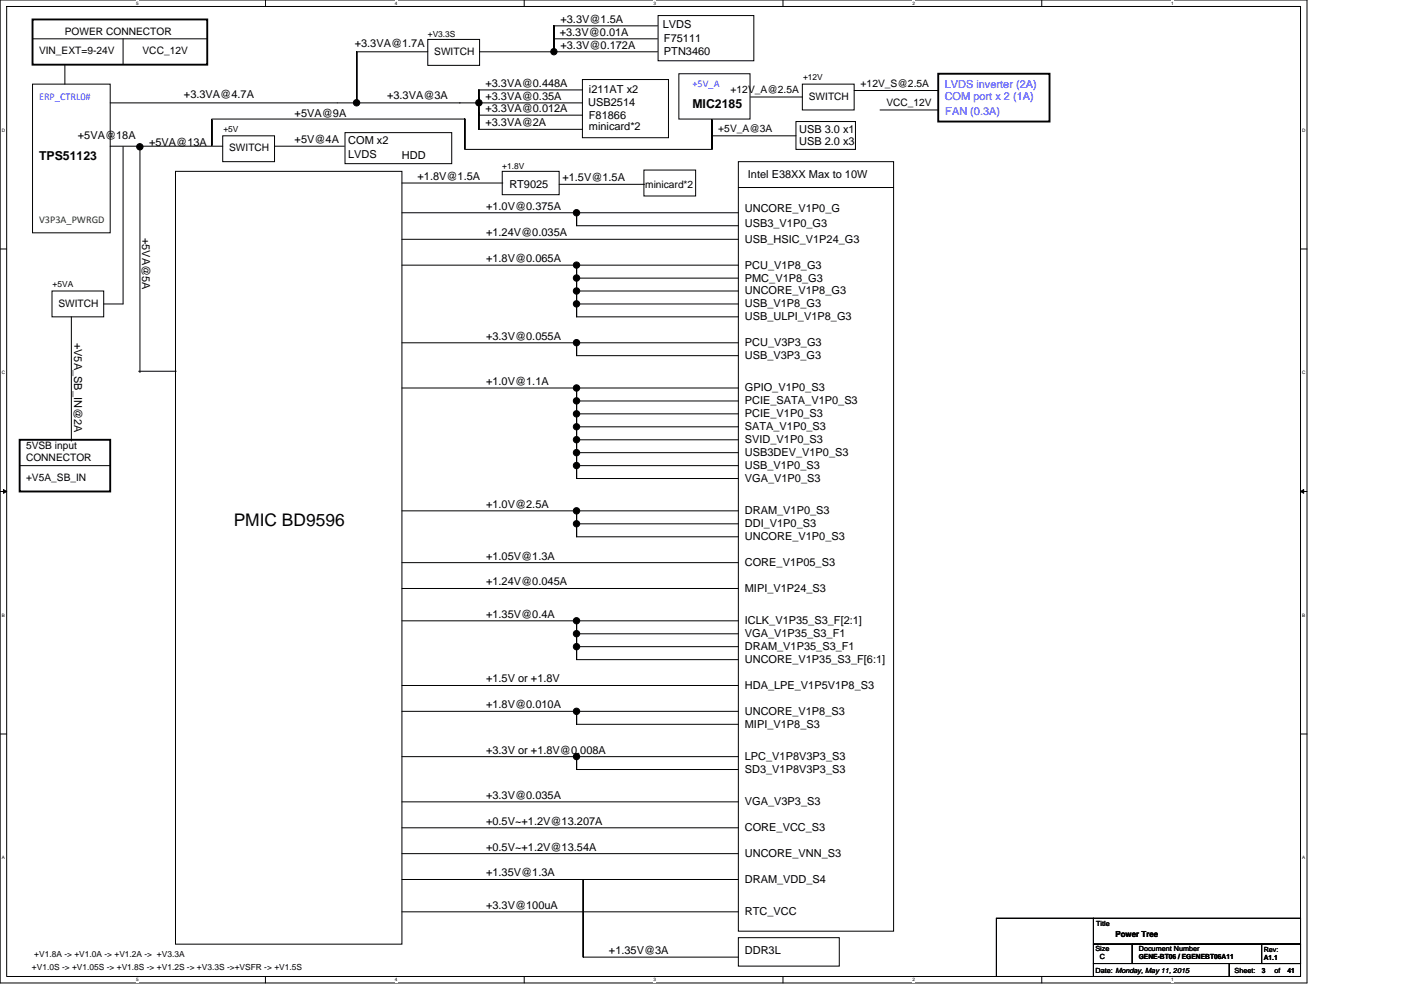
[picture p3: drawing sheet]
<svg xmlns="http://www.w3.org/2000/svg" width="297mm" height="210mm" viewBox="0 0 297 210" stroke-linecap="round" stroke-linejoin="round" font-family="sans-serif">
<defs><g id="words">
<text font-size="3.7" x="49.5" y="111.7">PMIC BD9596</text>
<g font-size="2.6">
<text x="146.8" y="23">MIC2185</text>
<text x="8.3" y="34">TPS51123</text>
</g>
<g font-size="2.3">
<text x="118.8" y="4.8">+3.3V@1.5A</text>
<text x="140.5" y="5.9">LVDS</text>
<text x="75.2" y="9.9">+3.3VA@1.7A</text>
<text x="118.7" y="7.6">+3.3V@0.01A</text>
<text x="118.8" y="10.3">+3.3V@0.172A</text>
<text x="140.8" y="11.7">PTN3460</text>
<text x="140.8" y="9">F75111</text>
<text x="39" y="20.7">+3.3VA@4.7A</text>
<text x="82.1" y="21">+3.3VA@3A</text>
<text x="102.9" y="23.8">+3.3VA@0.012A</text>
<text x="102.9" y="18.4">+3.3VA@0.448A</text>
<text x="102.9" y="21.2">+3.3VA@0.35A</text>
<text x="124.7" y="22.5">USB2514</text>
<text x="124.9" y="19.8">i211AT x2</text>
<text x="16.5" y="29.4">+5VA@18A</text>
<text x="62.5" y="24.9">+5VA@9A</text>
<text x="102.9" y="26.8">+3.3VA@2A</text>
<text x="124.9" y="25.1">F81866</text>
<text x="124.9" y="27.5">minicard*2</text>
<text x="169.4" y="28.2">USB 3.0 x1</text>
<text x="31.6" y="30.9">+5VA@13A</text>
<text x="62.5" y="30.4">+5V@4A</text>
<text x="73.8" y="33.5">LVDS</text>
<text x="73.8" y="30.5">COM x2</text>
<text x="85.2" y="33.7">HDD</text>
<text x="169.4" y="30.8">USB 2.0 x3</text>
<text x="88.5" y="38.2">+1.8V@1.5A</text>
<text x="108" y="39.8">RT9025</text>
<text x="119.2" y="38.4">+1.5V@1.5A</text>
<text x="158.6" y="37.8">Intel E38XX Max to 10W</text>
<text x="103.1" y="44.5">+1.0V@0.375A</text>
<text x="157.9" y="44.9">UNCORE_V1P0_G</text>
<text x="30.1" y="50.5" transform="rotate(90 30.1 50.5)">+5VA@5A</text>
<text x="103.1" y="50.1">+1.24V@0.035A</text>
<text x="157.9" y="48">USB3_V1P0_G3</text>
<text x="157.9" y="51.5">USB_HSIC_V1P24_G3</text>
<text x="103.1" y="55.6">+1.8V@0.065A</text>
<text x="157.9" y="57">PCU_V1P8_G3</text>
<text x="157.9" y="59.7">PMC_V1P8_G3</text>
<text x="157.9" y="62.4">UNCORE_V1P8_G3</text>
<text x="157.9" y="65.2">USB_V1P8_G3</text>
<text x="157.9" y="67.9">USB_ULPI_V1P8_G3</text>
<text x="15.7" y="72.7" transform="rotate(90 15.7 72.7)">+V5A_SB_IN@2A</text>
<text x="103.1" y="72.1">+3.3V@0.055A</text>
<text x="157.9" y="73.4">PCU_V3P3_G3</text>
<text x="157.9" y="76.2">USB_V3P3_G3</text>
<text x="103.1" y="81.7">+1.0V@1.1A</text>
<text x="157.9" y="83">GPIO_V1P0_S3</text>
<text x="157.9" y="85.8">PCIE_SATA_V1P0_S3</text>
<text x="157.9" y="88.5">PCIE_V1P0_S3</text>
<text x="157.9" y="91.2">SATA_V1P0_S3</text>
<text x="157.9" y="94">SVID_V1P0_S3</text>
<text x="157.9" y="96.7">USB3DEV_V1P0_S3</text>
<text x="157.9" y="99.5">USB_V1P0_S3</text>
<text x="103.1" y="107.7">+1.0V@2.5A</text>
<text x="157.9" y="102.2">VGA_V1P0_S3</text>
<text x="157.9" y="111.8">DDI_V1P0_S3</text>
<text x="157.9" y="109.1">DRAM_V1P0_S3</text>
<text x="103.1" y="118.7">+1.05V@1.3A</text>
<text x="157.9" y="114.6">UNCORE_V1P0_S3</text>
<text x="103.1" y="124.2">+1.24V@0.045A</text>
<text x="157.9" y="120.1">CORE_V1P05_S3</text>
<text x="157.9" y="125.5">MIPI_V1P24_S3</text>
<text x="103.1" y="131">+1.35V@0.4A</text>
<text x="157.9" y="132.4">ICLK_V1P35_S3_F[2:1]</text>
<text x="157.9" y="137.9">DRAM_V1P35_S3_F1</text>
<text x="157.9" y="135.1">VGA_V1P35_S3_F1</text>
<text x="157.9" y="140.6">UNCORE_V1P35_S3_F[6:1]</text>
<text x="103.1" y="144.7">+1.5V or +1.8V</text>
<text x="157.9" y="146.1">HDA_LPE_V1P5V1P8_S3</text>
<text x="103.1" y="150.2">+1.8V@0.010A</text>
<text x="157.9" y="154.3">MIPI_V1P8_S3</text>
<text x="157.9" y="151.6">UNCORE_V1P8_S3</text>
<text x="103.1" y="159.8">+3.3V or +1.8V@0.008A</text>
<text x="157.9" y="161.2">LPC_V1P8V3P3_S3</text>
<text x="157.9" y="164">SD3_V1P8V3P3_S3</text>
<text x="103.1" y="169.4">+3.3V@0.035A</text>
<text x="157.9" y="170.8">VGA_V3P3_S3</text>
<text x="103.1" y="174.9">+0.5V~+1.2V@13.207A</text>
<text x="157.9" y="176.3">CORE_VCC_S3</text>
<text x="103.1" y="180.4">+0.5V~+1.2V@13.54A</text>
<text x="103.1" y="185.9">+1.35V@1.3A</text>
<text x="157.9" y="181.8">UNCORE_VNN_S3</text>
<text x="157.9" y="187.3">DRAM_VDD_S4</text>
<text x="103.1" y="192.7">+3.3V@100uA</text>
<text x="157.9" y="194.1">RTC_VCC</text>
<text x="129.1" y="202.4">+1.35V@3A</text>
<text x="157.9" y="202.4">DDR3L</text>
</g>
<g font-size="2.3" fill="#00f">
<text x="200.3" y="18.6">LVDS inverter (2A)</text>
<text x="200.3" y="21.3">COM port x 2 (1A)</text>
<text x="200.4" y="24.3">FAN (0.3A)</text>
</g>
<g font-size="2.2">
<text x="8.3" y="11.6">VIN_EXT=9-24V</text>
<text x="13.8" y="7.4">POWER CONNECTOR</text>
<text x="30.2" y="11.6">VCC_12V</text>
<text x="92.1" y="11.7">SWITCH</text>
<text x="154.9" y="19.8">+12V_A@2.5A</text>
<text x="171.5" y="21.1">SWITCH</text>
<text x="182.5" y="18.4">+12V_S@2.5A</text>
<text x="188" y="22.5">VCC_12V</text>
<text x="152.3" y="28">+5V_A@3A</text>
<text x="48.6" y="32.1">SWITCH</text>
<text x="136.8" y="39.9">minicard*2</text>
<text x="12.4" y="65">SWITCH</text>
<text x="5.5" y="95.2">5VSB input</text>
<text x="5.5" y="97.7">CONNECTOR</text>
<text x="5.5" y="102.1">+V5A_SB_IN</text>
</g>
<g font-size="2.2" fill="#8000ff">
<text x="8.3" y="21.3">ERP_CTRL0#</text>
<text x="146.8" y="18.5">+5V_A</text>
</g>
<text font-size="2.2" fill="#008000" x="8.3" y="47.3">V3P3A_PWRGD</text>
<g font-size="1.8">
<text x="90.7" y="7.8">+V3.3S</text>
<text x="170.3" y="17">+12V</text>
<text x="47.4" y="27.9">+5V</text>
<text x="106.5" y="35.8">+1.8V</text>
<text x="11.2" y="60.9">+5VA</text>
<text x="7.3" y="202.9">+V1.8A -&gt; +V1.0A -&gt; +V1.2A -&gt; +V3.3A</text>
<text x="236.5" y="198.8">Power Tree</text>
<text x="6.8" y="205.7">+V1.0S -&gt; +V1.05S -&gt; +V1.8S -&gt; +V1.2S -&gt; +V3.3S -&gt;+VSFR -&gt; +V1.5S</text>
</g>
<g font-size="1.5">
<text x="232.4" y="196.4">Title</text>
<text x="232.3" y="201.6">Size</text>
<text x="233.2" y="203.4">C</text>
<text x="241.4" y="201.6">Document Number</text>
<text x="241.4" y="203.4">GENE-BT06 / EGENEBT06A11</text>
<text x="267.9" y="201.9">Rev:</text>
<text x="267.9" y="203.6">A1.1</text>
<text x="232.3" y="206.4">Date: Monday, May 11, 2015</text>
<text x="261.7" y="206.4">Sheet:</text>
<text x="267.5" y="206.4">3</text>
<text x="270.3" y="206.4">of</text>
<text x="273" y="206.4">41</text>
</g>
<g font-size="1">
<text x="28.8" y="1">5</text>
<text x="83.7" y="1">4</text>
<text x="138.6" y="1">3</text>
<text x="193.4" y="1">2</text>
<text x="248.3" y="1">1</text>
<text x=".4" y="28">D</text>
<text x="276.1" y="28">D</text>
<text x=".4" y="79.4">C</text>
<text x="276.1" y="79.4">C</text>
<text x=".4" y="130.9">B</text>
<text x="276.1" y="130.9">B</text>
<text x=".4" y="182.3">A</text>
<text x="276.1" y="182.3">A</text>
<text x="28.8" y="208.2">5</text>
<text x="83.7" y="208.2">4</text>
<text x="138.6" y="208.2">3</text>
<text x="193.4" y="208.2">2</text>
<text x="248.3" y="208.2">1</text>
</g>
</g></defs>
<path d="M0 0h277.1v208.5h-277.1zM1.4 1.4h274.3v205.7h-274.3z" fill="none" stroke="#000" stroke-width=".21"/>
<g fill="#fff">
<path d="M28.8 .1h.6v1.1h-.6z"/>
<path d="M28.8 207.3h.6v1.1h-.6z"/>
</g>
<path d="M56.3 0v1.4M56.3 207.1v1.4" fill="none" stroke="#000" stroke-width=".21"/>
<g fill="#fff">
<path d="M83.7 .1h.6v1.1h-.6z"/>
<path d="M83.7 207.3h.6v1.1h-.6z"/>
</g>
<path d="M111.1 0v1.4M111.1 207.1v1.4" fill="none" stroke="#000" stroke-width=".21"/>
<g fill="#fff">
<path d="M138.6 .1h.5v1.1h-.5z"/>
<path d="M138.6 207.3h.5v1.1h-.5z"/>
</g>
<path d="M166 0v1.4M166 207.1v1.4" fill="none" stroke="#000" stroke-width=".21"/>
<g fill="#fff">
<path d="M193.4 .1h.6v1.1h-.6z"/>
<path d="M193.4 207.3h.6v1.1h-.6z"/>
</g>
<path d="M220.9 0v1.4M220.9 207.1v1.4" fill="none" stroke="#000" stroke-width=".21"/>
<g fill="#fff">
<path d="M248.3 .1h.6v1.1h-.6z"/>
<path d="M248.3 207.3h.6v1.1h-.6z"/>
<path d="M.4 27.1h.7v1.1h-.7z"/>
<path d="M276.1 27.1h.7v1.1h-.7z"/>
<path d="M.4 78.5h.7v1.1h-.7z"/>
<path d="M276.1 78.5h.7v1.1h-.7z"/>
</g>
<path d="M0 52.8h1.4M275.7 52.8h1.4" fill="none" stroke="#000" stroke-width=".21"/>
<g fill="#fff">
<path d="M.4 130h.7v1.1h-.7z"/>
<path d="M276.1 130h.7v1.1h-.7z"/>
</g>
<path d="M0 104.2h1.4M275.7 104.2h1.4" fill="none" stroke="#000" stroke-width=".21"/>
<path d="M.7 103.8l.7 .4-.7 .4zM275.7 104.2l.7-.4v.8z" fill="#000" stroke="#000" stroke-width=".21"/>
<g fill="#fff">
<path d="M.4 181.4h.7v1.1h-.7z"/>
<path d="M276.1 181.4h.7v1.1h-.7z"/>
</g>
<g fill="none" stroke="#000" stroke-width=".21">
<path d="M6.9 8.2h37M6.9 17.8h16.5v31.6h-16.5zM13.8 13.7v4.1M26.1 8.2v5.5M75.6 11v10.8zM75.6 11h15.1M90.7 8.4h11v5.5h-11zM101.5 19.1v2.7zM101.5 19.1h22M101.7 11h37.7M117.5 8.2v2.8zM117.5 8.2h21.9"/>
<path d="M117.5 5.5v2.7zM117.5 5.5h21.9M123.5 16.9h18.2v12.3h-18.2zM139.5 3.3h20.3v9.6h-20.3zM143.9 15.6h15.1v9.7h-15.1zM170.1 17.8h11v5.5h-11zM181.1 19.2h17.8M23.4 31h6M26.1 31.1v33.4h-4.1M29.5 31h17.7M29.7 31.6v47.4M37.2 36.3h48v164h-48z"/>
<path d="M44.9 25.3h53.8M44.9 25.4v5.5zM47.2 28.8h11v5.5h-11zM58.3 31h14.7M73.1 28.1h22.7v6.6h-22.7zM85.2 38.8h21.4M97.4 21.8h26.1M97.6 21.8h-74.2M98.5 25.3v6.3zM98.5 31.7h52.6M101.5 24.4h22M101.5 20.8v3.6z"/>
<path d="M101.5 27.4h22M101.5 23.9v3.5zM106.5 36.3h12.1v5h-12.1zM118.6 39.1h18M136.5 36.1h11v5.5h-11zM150.9 25.4v6.2zM150.9 28.8h17.9M156.5 34.3h33v163.2h-33zM156.5 39.8h33M159.1 20.6h11M168.8 25.8h12.6v5.9h-12.6zM186.6 23.3h12.3"/>
<path d="M85.2 45.1h71.3M85.2 50.8h71.3M85.2 56.2h71.3M122.3 47.9h34.2M122.3 45.1v2.8zM122.3 59h34.2M122.3 56.2v2.8zM122.3 59v2.7zM11 61.7h11v5.5h-11zM15.1 67.2v26.4M29.4 78.7h8M85.2 72.7h71.3"/>
<path d="M122.3 61.7h34.2M122.3 64.5h34.2M122.3 61.7v2.8zM122.3 67.2h34.2M122.3 64.5v2.7zM122.3 75.4h34.2M122.3 72.7v2.7zM4.2 98.8h19.2M85.2 82.3h71.3M122.3 85h34.2M122.3 82.3v2.7zM122.3 87.8h34.2"/>
<path d="M122.3 85v2.8zM122.3 90.5h34.2M122.3 87.8v2.7zM122.3 93.3h34.2M122.3 90.5v2.8zM122.3 96h34.2M122.3 93.3v2.7zM122.3 98.8h34.2M122.3 96v2.8zM122.3 98.8v2.7zM85.2 108.4h71.3M85.2 119.3h71.3"/>
<path d="M122.3 101.5h34.2M122.3 111.1h34.2M122.3 108.4v2.7zM122.3 113.9h34.2M122.3 111.1v2.8zM85.2 124.8h71.3M85.2 131.7h71.3M122.3 134.4v-2.7v2.7h34.2M122.3 139.9h34.2M122.3 134.4v2.8zM122.3 137.2h34.2M122.3 139.9h.1"/>
<path d="M122.3 137.2v2.7zM0 155.7h1.4M85.2 145.4h71.3M85.2 150.9h71.3M122.3 153.6h34.2M122.3 150.9v2.7zM275.7 155.7h1.4M85.2 160.5h71.3M85.2 170.1h71.3M85.2 175.6h71.3M122.3 163.2h34.2M122.3 160.5v2.7z"/>
<path d="M85.2 181.1h71.3M85.2 186.5h71.3M85.2 193.4h71.3M156.5 198.9h21.4v6h-21.4zM211.3 194.8h20.5v12.3h-20.5zM231.8 194.8h43.9v5.5h-43.9zM123.6 203v-16.5v16.5h32.9M231.8 200.3h8.3v4.1h-8.3zM231.8 204.4h28.8v2.7h-28.8zM240.1 200.3h35.6v4.1h-35.6zM260.6 204.4h15.1v2.7h-15.1zM267.5 200.3h8.2v4.1h-8.2z"/>
</g>
<g fill="#000" stroke="#000" stroke-width=".21">
<circle cx="117.4" cy="11" r=".67"/>
<circle cx="29.7" cy="31.1" r=".68"/>
<circle cx="75.6" cy="21.8" r=".68"/>
<circle cx="101.5" cy="21.8" r=".68"/>
<circle cx="122.2" cy="59" r=".68"/>
<circle cx="122.2" cy="45.1" r=".68"/>
<circle cx="122.2" cy="56.2" r=".67"/>
<circle cx="122.2" cy="61.7" r=".68"/>
<circle cx="122.2" cy="64.4" r=".68"/>
<circle cx="122.2" cy="72.7" r=".68"/>
<circle cx="122.2" cy="93.3" r=".68"/>
<circle cx="122.2" cy="82.3" r=".68"/>
<circle cx="122.2" cy="85" r=".68"/>
<circle cx="122.2" cy="98.7" r=".68"/>
<circle cx="122.2" cy="87.8" r=".68"/>
<circle cx="122.2" cy="96" r=".68"/>
<circle cx="122.2" cy="90.5" r=".67"/>
<circle cx="122.2" cy="108.3" r=".68"/>
<circle cx="122.2" cy="111.1" r=".67"/>
<circle cx="122.2" cy="137.2" r=".68"/>
<circle cx="122.2" cy="134.4" r=".68"/>
<circle cx="122.2" cy="131.7" r=".67"/>
<circle cx="122.2" cy="150.9" r=".68"/>
<circle cx="122.2" cy="160.5" r=".68"/>
</g>
<path d="M6.9 4.1h37v9.6h-37zM198.9 15.6h23.6v10.2h-23.6zM4.2 93.3h19.2v10.9h-19.2z" fill="none" stroke="#000" stroke-width=".4"/>
<use href="#words"/>
</svg>
